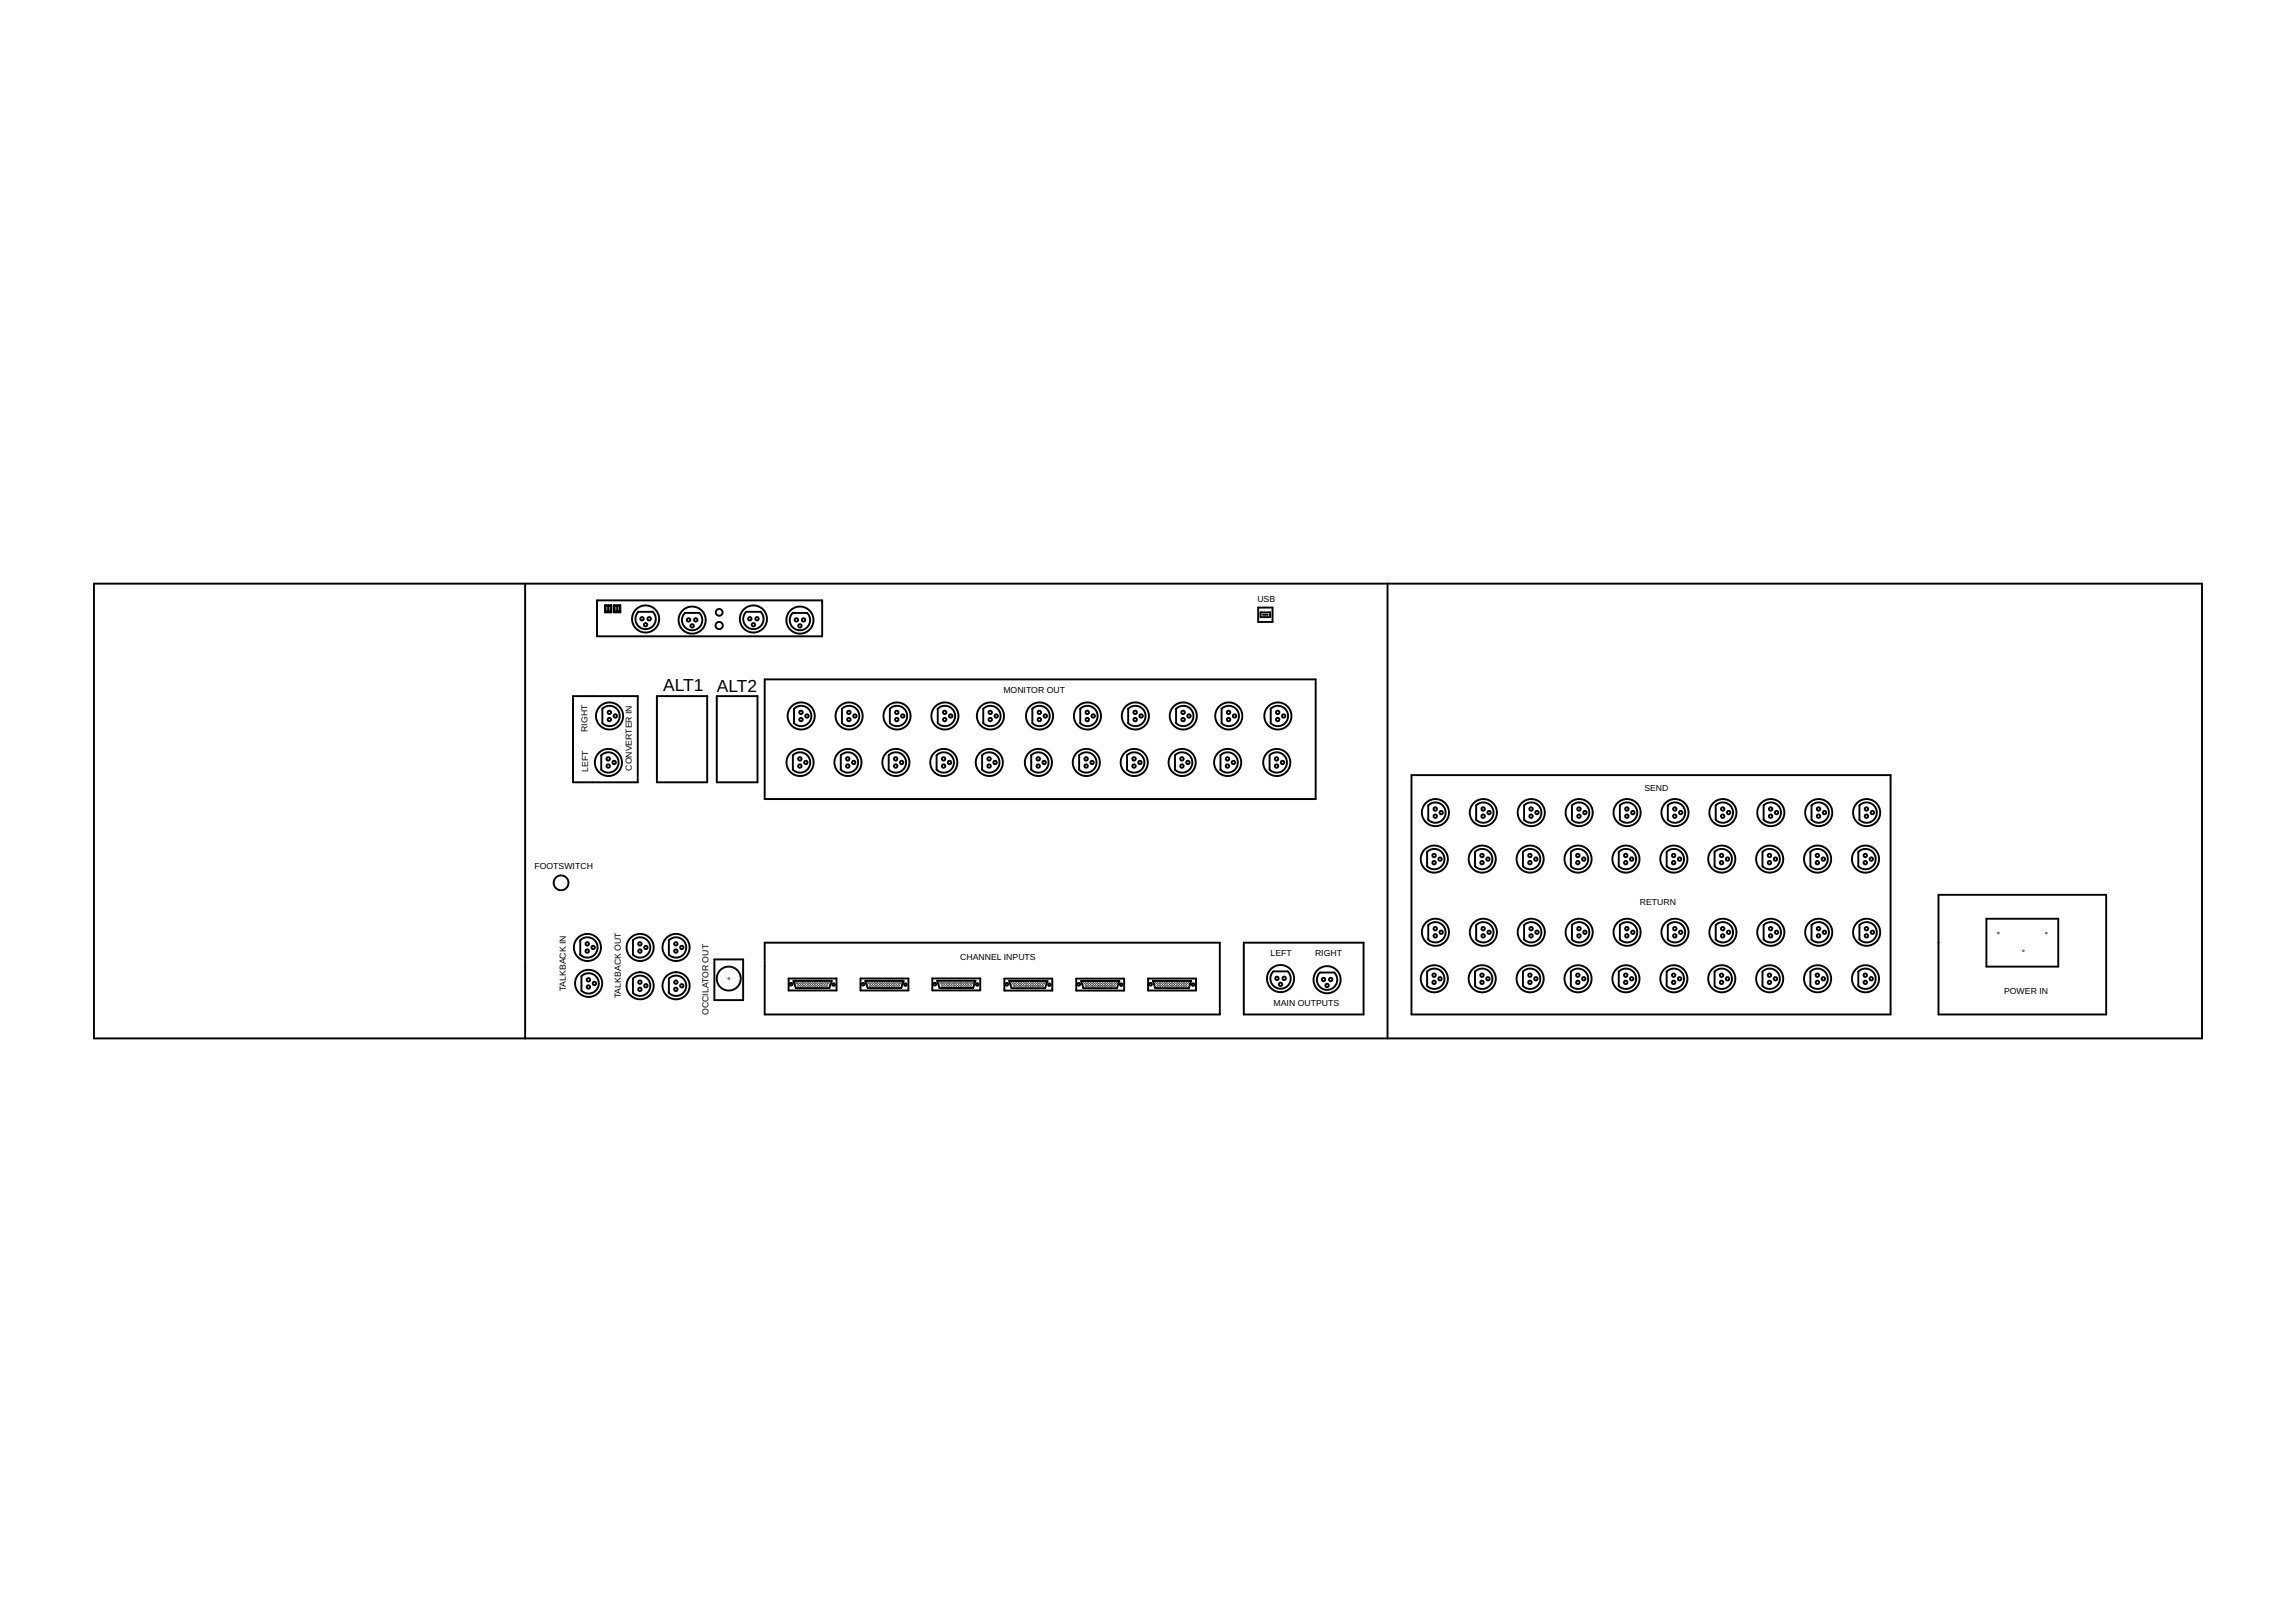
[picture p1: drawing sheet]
<svg xmlns="http://www.w3.org/2000/svg" width="297mm" height="210mm" viewBox="0 0 297 210" stroke-linecap="round" stroke-linejoin="round" font-family="sans-serif">
<defs><g id="words">
<g font-size="2.3">
<text x="85.8" y="89.4">ALT1</text>
<text x="92.7" y="89.5">ALT2</text>
</g>
<g font-size="1.1">
<text x="162.7" y="77.9">USB</text>
<text x="129.8" y="89.7">MONITOR OUT</text>
<text x="76" y="94.7" transform="rotate(-90 76 94.7)">RIGHT</text>
<text x="76.1" y="99.9" transform="rotate(-90 76.1 99.9)">LEFT</text>
<text x="81.7" y="99.7" transform="rotate(-90 81.7 99.7)">CONVERTER IN</text>
<text x="212.7" y="102.4">SEND</text>
<text x="69.1" y="112.4">FOOTSWITCH</text>
<text x="212.1" y="117.1">RETURN</text>
<text x="124.2" y="124.3">CHANNEL INPUTS</text>
<text x="164.4" y="123.8">LEFT</text>
<text x="170.1" y="123.7">RIGHT</text>
<text x="73.2" y="128.3" transform="rotate(-90 73.2 128.3)">TALKBACK IN</text>
<text x="80.3" y="129.2" transform="rotate(-90 80.3 129.2)">TALKBACK OUT</text>
<text x="91.7" y="131.3" transform="rotate(-90 91.7 131.3)">OCCILATOR OUT</text>
<text x="164.8" y="130.2">MAIN OUTPUTS</text>
<text x="259.3" y="128.7">POWER IN</text>
</g>
</g></defs>
<g fill="none" stroke="#000" stroke-width=".25">
<path d="M12.2 75.5h272.7v58.9h-272.7zM67.9 75.5v58.9M77.2 77.7h29.2v4.6h-29.2zM78.3 78.3h.8v.9h-.8zM78.3 78.4h.7l-.1 .7h-.5zM78.7 78.4v.7M79.4 78.3h.9v.9h-.9zM79.5 78.4h.7l-.1 .7h-.6zM79.8 78.4v.7M82.6 79.2h1.9l.2 .4 .1 .5-.1 .5-.2 .4-.4 .3-.6 .1-.5-.1-.4-.3-.3-.4-.1-.5 .1-.5zM88.6 79.3h1.9l.3 .5 .1 .4-.1 .5-.3 .5-.4 .3-.6 .1-.5-.1-.4-.3-.3-.4-.1-.5 .1-.5zM96.5 79.2h1.9l.3 .4 .1 .5-.1 .5-.3 .4-.4 .3-.5 .1-.5-.1-.5-.3-.2-.4-.1-.5 .1-.5z"/>
<path d="M102.6 79.3h1.8l.3 .5 .1 .4-.1 .5-.3 .5-.4 .3-.5 .1-.5-.1-.4-.3-.3-.5-.1-.5 .1-.5zM162.8 78.6h1.8v1.9h-1.8zM163.1 79.2h1.2v.7h-1.2zM163.4 79.6h.6M179.5 75.5v58.9M74.1 90.1h8.4v11.1h-8.4zM77.8 97.7l.4-.2 .5-.1 .5 .1 .4 .2 .3 .4 .1 .5-.1 .6-.3 .4-.4 .3-.5 .1-.5-.1-.4-.3zM77.9 91.7l.5-.3 .5-.1 .5 .1 .4 .3 .3 .4 .1 .5-.1 .6-.3 .4-.4 .3-.5 .1-.6-.1-.4-.3zM85 90.1h6.5v11.1h-6.5zM92.7 90.1h5.3v11.1h-5.3zM98.9 87.9h71.3v15.5h-71.3zM102.6 97.7l.4-.2 .5-.1 .5 .1 .4 .2 .3 .5 .1 .5-.1 .5-.3 .4-.4 .3-.5 .1-.5-.1-.4-.3z"/>
<path d="M102.7 91.7l.5-.3 .5-.1 .4 .1 .5 .3 .3 .4 .1 .6-.1 .5-.3 .4-.4 .3-.5 .1-.6-.1-.4-.3zM108.8 97.7l.4-.2 .5-.1 .5 .1 .4 .2 .3 .5 .1 .5-.1 .5-.3 .4-.4 .3-.5 .1-.5-.1-.4-.3zM108.9 91.7l.5-.3 .4-.1 .5 .1 .5 .3 .3 .4 .1 .6-.1 .5-.3 .4-.4 .3-.5 .1-.6-.1-.4-.3zM115 97.7l.4-.2 .5-.1 .5 .1 .4 .2 .3 .5 .1 .5-.1 .5-.3 .4-.4 .3-.5 .1-.5-.1-.4-.3zM115.1 91.7l.5-.3 .4-.1 .5 .1 .5 .3 .3 .4 .1 .6-.1 .5-.3 .4-.4 .3-.5 .1-.6-.1-.4-.3zM121.2 97.7l.4-.2 .5-.1 .5 .1 .4 .2 .3 .5 .1 .5-.1 .5-.3 .4-.4 .3-.5 .1-.5-.1-.4-.3zM121.3 91.7l.4-.3 .5-.1 .5 .1 .5 .3 .3 .4 .1 .6-.1 .5-.3 .4-.4 .3-.5 .1-.6-.1-.4-.3zM127.1 97.7l.4-.2 .5-.1 .5 .1 .4 .2 .3 .5 .1 .5-.1 .5-.3 .4-.4 .3-.5 .1-.5-.1-.4-.3zM127.2 91.7l.4-.3 .5-.1 .5 .1 .5 .3 .2 .4 .1 .6-.1 .5-.2 .4-.4 .3-.5 .1-.5-.1-.5-.3zM133.4 97.7l.4-.2 .5-.1 .5 .1 .5 .2 .3 .5 .1 .5-.1 .5-.3 .4-.5 .3-.5 .1-.5-.1-.4-.3zM133.6 91.7l.4-.3 .5-.1 .5 .1 .4 .3 .3 .5 .1 .5-.1 .5-.3 .4-.4 .3-.5 .1-.5-.1-.4-.3zM139.6 97.7l.4-.2 .5-.1 .5 .1 .5 .2 .3 .5 .1 .5-.1 .5-.3 .4-.5 .3-.5 .1-.5-.1-.4-.3z"/>
<path d="M139.8 91.7l.4-.3 .5-.1 .5 .1 .4 .3 .3 .5 .1 .5-.1 .5-.3 .4-.4 .3-.5 .1-.5-.1-.4-.3zM145.8 97.7l.4-.2 .5-.1 .5 .1 .5 .2 .3 .5 .1 .5-.1 .5-.3 .4-.5 .3-.5 .1-.5-.1-.4-.3zM146 91.7l.4-.3 .5-.1 .5 .1 .4 .3 .3 .5 .1 .5-.1 .5-.3 .4-.4 .3-.5 .1-.5-.1-.4-.3zM152 97.7l.4-.2 .5-.1 .5 .1 .5 .2 .3 .5 .1 .5-.1 .5-.3 .4-.5 .3-.5 .1-.5-.1-.4-.3zM152.2 91.7l.4-.3 .5-.1 .5 .1 .4 .3 .3 .5 .1 .5-.1 .5-.3 .4-.4 .3-.5 .1-.5-.1-.4-.3zM157.9 97.7l.4-.2 .5-.1 .5 .1 .4 .2 .3 .4 .1 .5-.1 .6-.2 .4-.5 .3-.5 .1-.5-.1-.4-.3zM158 91.7l.5-.3 .5-.1 .5 .1 .4 .3 .3 .4 .1 .5-.1 .6-.3 .4-.4 .3-.5 .1-.5-.1-.5-.3zM164.2 97.7l.5-.2 .5-.1 .5 .1 .4 .2 .3 .5 .1 .5-.1 .5-.3 .4-.4 .3-.5 .1-.5-.1-.5-.3zM164.4 91.7l.4-.3 .5-.1 .5 .1 .4 .3 .3 .4 .1 .6-.1 .5-.2 .4-.5 .3-.4 .1-.5-.1-.5-.3zM182.6 100.3h62v31h-62zM184.6 110.2l.5-.2 .5-.1 .5 .1 .4 .2 .3 .4 .1 .5-.1 .6-.3 .4-.4 .3-.6 .1-.5-.1-.4-.3zM184.8 104.2l.4-.3 .5-.1 .5 .1 .4 .3 .3 .4 .1 .5-.1 .6-.3 .4-.4 .3-.5 .1-.5-.1-.4-.3z"/>
<path d="M184.8 119.7l.4-.3 .5-.1 .5 .1 .4 .3 .3 .4 .1 .5-.1 .5-.3 .5-.4 .3-.5 .1-.5-.1-.4-.3zM190.8 110.2l.5-.2 .5-.1 .5 .1 .4 .2 .3 .4 .1 .5-.1 .6-.3 .4-.4 .3-.6 .1-.5-.1-.4-.3zM191 104.2l.4-.3 .5-.1 .5 .1 .4 .3 .3 .4 .1 .5-.1 .6-.3 .4-.4 .3-.5 .1-.5-.1-.4-.3zM191 119.7l.4-.3 .5-.1 .5 .1 .4 .3 .3 .4 .1 .5-.1 .5-.3 .5-.4 .3-.5 .1-.5-.1-.4-.3zM197 110.2l.5-.2 .5-.1 .4 .1 .5 .2 .3 .5 .1 .5-.1 .5-.3 .4-.5 .3-.5 .1-.5-.1-.4-.3zM197.2 104.2l.4-.3 .5-.1 .5 .1 .4 .3 .3 .4 .1 .5-.1 .5-.3 .5-.4 .3-.5 .1-.5-.1-.4-.3zM197.2 119.7l.4-.3 .5-.1 .5 .1 .4 .3 .3 .4 .1 .5-.1 .5-.3 .5-.4 .3-.5 .1-.5-.1-.4-.3zM203.2 110.2l.5-.2 .5-.1 .4 .1 .5 .2 .3 .5 .1 .5-.1 .5-.3 .4-.5 .3-.5 .1-.5-.1-.4-.3zM203.4 104.2l.4-.3 .5-.1 .5 .1 .4 .3 .3 .4 .1 .5-.1 .5-.3 .5-.4 .3-.5 .1-.5-.1-.4-.3zM203.4 119.7l.4-.3 .5-.1 .5 .1 .4 .3 .3 .4 .1 .5-.1 .5-.3 .5-.4 .3-.5 .1-.5-.1-.4-.3zM209.4 110.2l.5-.2 .5-.1 .4 .1 .5 .2 .3 .5 .1 .5-.1 .5-.3 .4-.5 .3-.5 .1-.5-.1-.4-.3zM209.6 104.2l.4-.3 .5-.1 .5 .1 .4 .3 .3 .4 .1 .5-.1 .5-.3 .5-.4 .3-.5 .1-.5-.1-.4-.3z"/>
<path d="M209.6 119.7l.4-.3 .5-.1 .5 .1 .4 .3 .3 .4 .1 .5-.1 .5-.3 .5-.4 .3-.5 .1-.5-.1-.4-.3zM215.6 110.2l.5-.2 .4-.1 .5 .1 .5 .2 .3 .5 .1 .5-.1 .5-.3 .4-.5 .3-.5 .1-.5-.1-.4-.3zM215.8 104.2l.4-.3 .5-.1 .5 .1 .4 .3 .3 .4 .1 .5-.1 .5-.3 .5-.4 .3-.5 .1-.5-.1-.4-.3zM215.8 119.7l.4-.3 .5-.1 .5 .1 .4 .3 .3 .4 .1 .5-.1 .5-.3 .5-.4 .3-.5 .1-.5-.1-.4-.3zM221.8 110.2l.5-.2 .4-.1 .5 .1 .5 .2 .3 .5 .1 .5-.1 .5-.3 .4-.5 .3-.5 .1-.5-.1-.4-.3zM222 104.2l.4-.3 .5-.1 .5 .1 .4 .3 .3 .4 .1 .5-.1 .5-.3 .5-.4 .3-.5 .1-.5-.1-.4-.3zM222 119.7l.4-.3 .5-.1 .5 .1 .4 .3 .3 .4 .1 .5-.1 .5-.3 .5-.4 .3-.5 .1-.5-.1-.4-.3zM228 110.2l.5-.2 .4-.1 .5 .1 .5 .2 .3 .5 .1 .5-.1 .5-.3 .4-.5 .3-.5 .1-.5-.1-.4-.3zM228.2 104.2l.4-.3 .5-.1 .5 .1 .4 .3 .3 .4 .1 .5-.1 .5-.3 .5-.4 .3-.5 .1-.5-.1-.4-.3zM228.2 119.7l.4-.3 .5-.1 .5 .1 .4 .3 .3 .4 .1 .5-.1 .5-.3 .5-.4 .3-.5 .1-.5-.1-.4-.3zM234.2 110.2l.4-.2 .5-.1 .5 .1 .5 .2 .3 .5 .1 .5-.1 .5-.3 .4-.5 .3-.5 .1-.5-.1-.4-.3zM234.4 104.2l.4-.3 .5-.1 .5 .1 .4 .3 .3 .4 .1 .5-.1 .5-.3 .5-.4 .3-.5 .1-.5-.1-.4-.3z"/>
<path d="M234.4 119.7l.4-.3 .5-.1 .5 .1 .4 .3 .3 .4 .1 .5-.1 .5-.3 .5-.4 .3-.5 .1-.5-.1-.4-.3zM240.4 110.2l.4-.2 .5-.1 .5 .1 .5 .2 .3 .5 .1 .5-.1 .5-.3 .4-.5 .3-.5 .1-.5-.1-.4-.3zM240.6 104.2l.4-.3 .5-.1 .5 .1 .4 .3 .3 .4 .1 .5-.1 .5-.3 .5-.4 .3-.5 .1-.5-.1-.4-.3zM240.6 119.7l.4-.3 .5-.1 .5 .1 .4 .3 .3 .4 .1 .5-.1 .5-.3 .5-.4 .3-.5 .1-.5-.1-.4-.3zM250.8 115.8h21.7v15.5h-21.7zM257 118.9h9.3v6.2h-9.3zM75.1 121.7l.4-.3 .5-.1 .5 .1 .4 .3 .3 .4 .1 .5-.1 .5-.3 .4-.4 .3-.5 .1-.5-.1-.4-.3zM75.2 126.3l.5-.3 .5-.1 .4 .1 .5 .3 .3 .4 .1 .5-.1 .6-.3 .4-.4 .3-.6 .1-.5-.1-.4-.3zM81.9 121.7l.4-.3 .5-.1 .5 .1 .4 .3 .3 .4 .1 .5-.1 .5-.2 .4-.5 .3-.5 .1-.5-.1-.4-.3zM81.9 126.6l.4-.3h.5h.5l.4 .3 .3 .4 .1 .5-.1 .6-.2 .4-.5 .3-.5 .1-.5-.1-.4-.3zM86.5 126.6l.5-.3h.5h.5l.4 .3 .3 .4 .1 .5-.1 .6-.3 .4-.4 .3-.5 .1-.5-.1-.5-.3zM86.5 121.7l.5-.3 .5-.1 .5 .1 .4 .3 .3 .4 .1 .5-.1 .5-.3 .4-.4 .3-.6 .1-.4-.1-.5-.3z"/>
<path d="M92.4 124.2h3.7v5.2h-3.7zM98.9 122h58.9v9.3h-58.9zM102 126.6h6.2v1.6h-6.2zM102.6 126.9h5l-.3 1h-4.3zM111.3 126.6h6.2v1.6h-6.2zM111.9 126.9h5l-.3 1h-4.3zM120.6 126.6h6.2v1.6h-6.2zM121.2 126.9h5l-.3 1h-4.4zM129.9 126.6h6.2v1.6h-6.2zM130.6 127h4.9l-.3 .9h-4.3zM139.2 126.6h6.2v1.6h-6.2zM139.9 127h4.9l-.3 .9h-4.3z"/>
<path d="M148.5 126.6h6.2v1.6h-6.2zM149.2 126.9h4.9l-.3 1h-4.3zM160.9 122h15.5v9.3h-15.5zM164.7 125.7h1.9l.3 .4 .1 .5-.1 .5-.3 .5-.4 .2-.5 .2-.5-.1-.5-.3-.2-.4-.1-.5v-.5zM170.8 125.9h1.8l.3 .4 .1 .5-.1 .5-.3 .4-.4 .3-.5 .1-.5-.1-.4-.3-.3-.4-.1-.5 .1-.5zM184.6 125.7l.5-.3 .5-.1 .5 .1 .4 .3 .3 .4 .1 .5-.1 .6-.3 .4-.4 .3-.6 .1-.5-.1-.4-.3zM190.8 125.7l.5-.3 .5-.1 .5 .1 .4 .3 .3 .4 .1 .5-.1 .6-.3 .4-.4 .3-.6 .1-.5-.1-.4-.3zM197 125.7l.5-.3 .5-.1 .4 .1 .5 .3 .3 .5 .1 .5-.1 .5-.3 .4-.5 .3-.5 .1-.5-.1-.4-.3zM203.2 125.7l.5-.3 .5-.1 .4 .1 .5 .3 .3 .5 .1 .5-.1 .5-.3 .4-.5 .3-.5 .1-.5-.1-.4-.3zM209.4 125.7l.5-.3 .5-.1 .4 .1 .5 .3 .3 .5 .1 .5-.1 .5-.3 .4-.5 .3-.5 .1-.5-.1-.4-.3zM215.6 125.7l.5-.3 .4-.1 .5 .1 .5 .3 .3 .5 .1 .5-.1 .5-.3 .4-.5 .3-.5 .1-.5-.1-.4-.3zM221.8 125.7l.5-.3 .4-.1 .5 .1 .5 .3 .3 .5 .1 .5-.1 .5-.3 .4-.5 .3-.5 .1-.5-.1-.4-.3z"/>
<path d="M228 125.7l.5-.3 .4-.1 .5 .1 .5 .3 .3 .5 .1 .5-.1 .5-.3 .4-.5 .3-.5 .1-.5-.1-.4-.3zM234.2 125.7l.4-.3 .5-.1 .5 .1 .5 .3 .3 .5 .1 .5-.1 .5-.3 .4-.5 .3-.5 .1-.5-.1-.4-.3zM240.4 125.7l.4-.3 .5-.1 .5 .1 .5 .3 .3 .5 .1 .5-.1 .5-.3 .4-.5 .3-.5 .1-.5-.1-.4-.3z"/>
<circle cx="93" cy="79.2" r=".44"/>
<circle cx="78.7" cy="98.2" r=".22"/>
<circle cx="78.7" cy="99.1" r=".22"/>
<circle cx="78.7" cy="98.7" r="1.75"/>
<circle cx="78.8" cy="93.1" r=".22"/>
<circle cx="78.8" cy="92.2" r=".22"/>
<circle cx="78.9" cy="92.7" r="1.75"/>
<circle cx="79.5" cy="98.7" r=".22"/>
<circle cx="79.6" cy="92.7" r=".22"/>
<circle cx="83.1" cy="80.1" r=".22"/>
<circle cx="83.5" cy="80.8" r=".22"/>
<circle cx="83.5" cy="80.1" r="1.75"/>
<circle cx="84" cy="80.1" r=".22"/>
<circle cx="89.1" cy="80.2" r=".22"/>
<circle cx="89.5" cy="81" r=".22"/>
<circle cx="89.5" cy="80.2" r="1.75"/>
<circle cx="90" cy="80.2" r=".22"/>
<circle cx="93" cy="80.9" r=".46"/>
<circle cx="97" cy="80.1" r=".22"/>
<circle cx="97.5" cy="80.8" r=".22"/>
<circle cx="97.5" cy="80.1" r="1.75"/>
<circle cx="97.9" cy="80.1" r=".22"/>
<circle cx="103" cy="80.2" r=".22"/>
<circle cx="103.5" cy="98.2" r=".22"/>
<circle cx="103.5" cy="99.1" r=".22"/>
<circle cx="103.5" cy="81" r=".22"/>
<circle cx="103.5" cy="80.2" r="1.75"/>
<circle cx="103.5" cy="98.7" r="1.75"/>
<circle cx="103.6" cy="93.1" r=".22"/>
<circle cx="103.6" cy="92.2" r=".22"/>
<circle cx="103.7" cy="92.7" r="1.75"/>
<circle cx="104" cy="80.2" r=".22"/>
<circle cx="104.2" cy="98.7" r=".22"/>
<circle cx="104.4" cy="92.7" r=".22"/>
<circle cx="109.7" cy="98.2" r=".22"/>
<circle cx="109.7" cy="99.1" r=".22"/>
<circle cx="109.7" cy="98.7" r="1.75"/>
<circle cx="109.8" cy="93.1" r=".22"/>
<circle cx="109.8" cy="92.2" r=".22"/>
<circle cx="109.9" cy="92.7" r="1.75"/>
<circle cx="110.4" cy="98.7" r=".22"/>
<circle cx="110.6" cy="92.7" r=".22"/>
<circle cx="115.9" cy="98.2" r=".22"/>
<circle cx="115.9" cy="99.1" r=".22"/>
<circle cx="115.9" cy="98.7" r="1.75"/>
<circle cx="116" cy="93.1" r=".22"/>
<circle cx="116" cy="92.2" r=".22"/>
<circle cx="116" cy="92.7" r="1.75"/>
<circle cx="116.6" cy="98.7" r=".22"/>
<circle cx="116.8" cy="92.7" r=".22"/>
<circle cx="122.1" cy="98.2" r=".22"/>
<circle cx="122.1" cy="99.1" r=".22"/>
<circle cx="122.1" cy="98.7" r="1.75"/>
<circle cx="122.2" cy="92.2" r=".22"/>
<circle cx="122.2" cy="93.1" r=".22"/>
<circle cx="122.2" cy="92.7" r="1.75"/>
<circle cx="122.8" cy="98.7" r=".22"/>
<circle cx="123" cy="92.7" r=".22"/>
<circle cx="128" cy="98.2" r=".22"/>
<circle cx="128" cy="99.1" r=".22"/>
<circle cx="128" cy="98.7" r="1.75"/>
<circle cx="128.1" cy="93.1" r=".22"/>
<circle cx="128.1" cy="92.2" r=".22"/>
<circle cx="128.1" cy="92.7" r="1.75"/>
<circle cx="128.7" cy="98.7" r=".22"/>
<circle cx="128.9" cy="92.7" r=".22"/>
<circle cx="134.3" cy="98.2" r=".22"/>
<circle cx="134.3" cy="99.1" r=".22"/>
<circle cx="134.3" cy="98.7" r="1.75"/>
<circle cx="134.5" cy="93.1" r=".22"/>
<circle cx="134.5" cy="92.2" r=".22"/>
<circle cx="134.5" cy="92.7" r="1.75"/>
<circle cx="135.1" cy="98.7" r=".22"/>
<circle cx="135.2" cy="92.7" r=".22"/>
<circle cx="140.5" cy="98.2" r=".22"/>
<circle cx="140.5" cy="99.1" r=".22"/>
<circle cx="140.5" cy="98.7" r="1.75"/>
<circle cx="140.7" cy="93.1" r=".22"/>
<circle cx="140.7" cy="92.2" r=".22"/>
<circle cx="140.7" cy="92.7" r="1.75"/>
<circle cx="141.3" cy="98.7" r=".22"/>
<circle cx="141.4" cy="92.7" r=".22"/>
<circle cx="146.7" cy="98.2" r=".22"/>
<circle cx="146.7" cy="99.1" r=".22"/>
<circle cx="146.7" cy="98.7" r="1.75"/>
<circle cx="146.9" cy="93.1" r=".22"/>
<circle cx="146.9" cy="92.2" r=".22"/>
<circle cx="146.9" cy="92.7" r="1.75"/>
<circle cx="147.5" cy="98.7" r=".22"/>
<circle cx="147.6" cy="92.7" r=".22"/>
<circle cx="152.9" cy="98.2" r=".22"/>
<circle cx="152.9" cy="99.1" r=".22"/>
<circle cx="152.9" cy="98.7" r="1.75"/>
<circle cx="153.1" cy="93.1" r=".22"/>
<circle cx="153.1" cy="92.2" r=".22"/>
<circle cx="153.1" cy="92.7" r="1.75"/>
<circle cx="153.7" cy="98.7" r=".22"/>
<circle cx="153.8" cy="92.7" r=".22"/>
<circle cx="158.8" cy="98.2" r=".22"/>
<circle cx="158.8" cy="99.1" r=".22"/>
<circle cx="158.8" cy="98.7" r="1.75"/>
<circle cx="158.9" cy="93.1" r=".22"/>
<circle cx="158.9" cy="92.2" r=".22"/>
<circle cx="159" cy="92.7" r="1.75"/>
<circle cx="159.6" cy="98.7" r=".22"/>
<circle cx="159.7" cy="92.7" r=".22"/>
<circle cx="165.2" cy="98.2" r=".22"/>
<circle cx="165.2" cy="99.1" r=".22"/>
<circle cx="165.2" cy="98.7" r="1.75"/>
<circle cx="165.3" cy="93.1" r=".22"/>
<circle cx="165.3" cy="92.2" r=".22"/>
<circle cx="165.3" cy="92.7" r="1.75"/>
<circle cx="165.9" cy="98.7" r=".22"/>
<circle cx="166.1" cy="92.7" r=".22"/>
<circle cx="72.6" cy="114.2" r=".96"/>
<circle cx="185.5" cy="110.7" r=".22"/>
<circle cx="185.5" cy="111.6" r=".22"/>
<circle cx="185.6" cy="111.2" r="1.75"/>
<circle cx="185.7" cy="105.6" r=".22"/>
<circle cx="185.7" cy="104.7" r=".22"/>
<circle cx="185.7" cy="105.2" r="1.75"/>
<circle cx="186.3" cy="111.2" r=".22"/>
<circle cx="186.4" cy="105.2" r=".22"/>
<circle cx="191.7" cy="110.7" r=".22"/>
<circle cx="191.7" cy="111.6" r=".22"/>
<circle cx="191.8" cy="111.2" r="1.75"/>
<circle cx="191.9" cy="105.6" r=".22"/>
<circle cx="191.9" cy="104.7" r=".22"/>
<circle cx="191.9" cy="105.2" r="1.75"/>
<circle cx="192.5" cy="111.2" r=".22"/>
<circle cx="192.6" cy="105.2" r=".22"/>
<circle cx="197.9" cy="110.7" r=".22"/>
<circle cx="197.9" cy="111.6" r=".22"/>
<circle cx="198" cy="111.2" r="1.75"/>
<circle cx="198.1" cy="105.6" r=".22"/>
<circle cx="198.1" cy="104.7" r=".22"/>
<circle cx="198.1" cy="105.2" r="1.75"/>
<circle cx="198.7" cy="111.2" r=".22"/>
<circle cx="198.8" cy="105.2" r=".22"/>
<circle cx="204.1" cy="110.7" r=".22"/>
<circle cx="204.1" cy="111.6" r=".22"/>
<circle cx="204.2" cy="111.2" r="1.75"/>
<circle cx="204.3" cy="105.6" r=".22"/>
<circle cx="204.3" cy="104.7" r=".22"/>
<circle cx="204.3" cy="105.2" r="1.75"/>
<circle cx="204.9" cy="111.2" r=".22"/>
<circle cx="205" cy="105.2" r=".22"/>
<circle cx="210.3" cy="110.7" r=".22"/>
<circle cx="210.3" cy="111.6" r=".22"/>
<circle cx="210.4" cy="111.2" r="1.75"/>
<circle cx="210.5" cy="105.6" r=".22"/>
<circle cx="210.5" cy="104.7" r=".22"/>
<circle cx="210.5" cy="105.2" r="1.75"/>
<circle cx="211.1" cy="111.2" r=".22"/>
<circle cx="211.2" cy="105.2" r=".22"/>
<circle cx="216.5" cy="110.7" r=".22"/>
<circle cx="216.5" cy="111.6" r=".22"/>
<circle cx="216.6" cy="111.2" r="1.75"/>
<circle cx="216.7" cy="105.6" r=".22"/>
<circle cx="216.7" cy="104.7" r=".22"/>
<circle cx="216.7" cy="105.2" r="1.75"/>
<circle cx="217.3" cy="111.2" r=".22"/>
<circle cx="217.4" cy="105.2" r=".22"/>
<circle cx="222.7" cy="110.7" r=".22"/>
<circle cx="222.7" cy="111.6" r=".22"/>
<circle cx="222.7" cy="111.2" r="1.75"/>
<circle cx="222.9" cy="105.6" r=".22"/>
<circle cx="222.9" cy="104.7" r=".22"/>
<circle cx="222.9" cy="105.2" r="1.75"/>
<circle cx="223.5" cy="111.2" r=".22"/>
<circle cx="223.6" cy="105.2" r=".22"/>
<circle cx="228.9" cy="110.7" r=".22"/>
<circle cx="228.9" cy="111.6" r=".22"/>
<circle cx="228.9" cy="111.2" r="1.75"/>
<circle cx="229.1" cy="105.6" r=".22"/>
<circle cx="229.1" cy="104.7" r=".22"/>
<circle cx="229.1" cy="105.2" r="1.75"/>
<circle cx="229.7" cy="111.2" r=".22"/>
<circle cx="229.8" cy="105.2" r=".22"/>
<circle cx="235.1" cy="110.7" r=".22"/>
<circle cx="235.1" cy="111.6" r=".22"/>
<circle cx="235.1" cy="111.2" r="1.75"/>
<circle cx="235.3" cy="105.6" r=".22"/>
<circle cx="235.3" cy="104.7" r=".22"/>
<circle cx="235.3" cy="105.2" r="1.75"/>
<circle cx="235.9" cy="111.2" r=".22"/>
<circle cx="236" cy="105.2" r=".22"/>
<circle cx="241.3" cy="110.7" r=".22"/>
<circle cx="241.3" cy="111.6" r=".22"/>
<circle cx="241.3" cy="111.2" r="1.75"/>
<circle cx="241.5" cy="105.6" r=".22"/>
<circle cx="241.5" cy="104.7" r=".22"/>
<circle cx="241.5" cy="105.2" r="1.75"/>
<circle cx="242.1" cy="111.2" r=".22"/>
<circle cx="242.2" cy="105.2" r=".22"/>
<circle cx="76" cy="123.1" r=".22"/>
<circle cx="76" cy="122.1" r=".22"/>
<circle cx="76" cy="122.6" r="1.75"/>
<circle cx="76.1" cy="126.8" r=".22"/>
<circle cx="76.1" cy="127.7" r=".22"/>
<circle cx="76.2" cy="127.3" r="1.75"/>
<circle cx="76.7" cy="122.6" r=".22"/>
<circle cx="76.9" cy="127.3" r=".22"/>
<circle cx="82.8" cy="128" r=".22"/>
<circle cx="82.8" cy="123.1" r=".22"/>
<circle cx="82.8" cy="122.1" r=".22"/>
<circle cx="82.8" cy="127.1" r=".22"/>
<circle cx="82.8" cy="127.6" r="1.75"/>
<circle cx="82.8" cy="122.6" r="1.75"/>
<circle cx="83.6" cy="122.6" r=".22"/>
<circle cx="83.6" cy="127.6" r=".22"/>
<circle cx="87.4" cy="128" r=".22"/>
<circle cx="87.4" cy="123.1" r=".22"/>
<circle cx="87.4" cy="122.1" r=".22"/>
<circle cx="87.4" cy="127.1" r=".22"/>
<circle cx="87.5" cy="127.6" r="1.75"/>
<circle cx="87.5" cy="122.6" r="1.75"/>
<circle cx="88.2" cy="122.6" r=".22"/>
<circle cx="88.2" cy="127.6" r=".22"/>
<circle cx="94.3" cy="126.6" r="1.55"/>
<circle cx="102.3" cy="127.4" r=".17"/>
<circle cx="107.8" cy="127.4" r=".16"/>
<circle cx="111.6" cy="127.4" r=".17"/>
<circle cx="117.1" cy="127.4" r=".16"/>
<circle cx="120.9" cy="127.4" r=".17"/>
<circle cx="126.4" cy="127.4" r=".16"/>
<circle cx="130.3" cy="127.4" r=".17"/>
<circle cx="135.8" cy="127.4" r=".16"/>
<circle cx="139.6" cy="127.4" r=".17"/>
<circle cx="145.1" cy="127.4" r=".16"/>
<circle cx="148.8" cy="127.4" r=".17"/>
<circle cx="154.3" cy="127.4" r=".16"/>
<circle cx="165.2" cy="126.6" r=".22"/>
<circle cx="165.7" cy="127.4" r=".22"/>
<circle cx="165.7" cy="126.6" r="1.75"/>
<circle cx="166.1" cy="126.6" r=".22"/>
<circle cx="171.2" cy="126.8" r=".22"/>
<circle cx="171.7" cy="127.5" r=".22"/>
<circle cx="171.7" cy="126.8" r="1.75"/>
<circle cx="172.2" cy="126.8" r=".22"/>
<circle cx="185.5" cy="126.2" r=".22"/>
<circle cx="185.5" cy="127.1" r=".22"/>
<circle cx="185.6" cy="126.7" r="1.75"/>
<circle cx="185.7" cy="120.2" r=".22"/>
<circle cx="185.7" cy="121.1" r=".22"/>
<circle cx="185.7" cy="120.6" r="1.75"/>
<circle cx="186.3" cy="126.7" r=".22"/>
<circle cx="186.4" cy="120.6" r=".22"/>
<circle cx="191.7" cy="126.2" r=".22"/>
<circle cx="191.7" cy="127.1" r=".22"/>
<circle cx="191.8" cy="126.7" r="1.75"/>
<circle cx="191.9" cy="120.2" r=".22"/>
<circle cx="191.9" cy="121.1" r=".22"/>
<circle cx="191.9" cy="120.6" r="1.75"/>
<circle cx="192.5" cy="126.7" r=".22"/>
<circle cx="192.6" cy="120.6" r=".22"/>
<circle cx="197.9" cy="126.2" r=".22"/>
<circle cx="197.9" cy="127.1" r=".22"/>
<circle cx="198" cy="126.7" r="1.75"/>
<circle cx="198.1" cy="120.2" r=".22"/>
<circle cx="198.1" cy="121.1" r=".22"/>
<circle cx="198.1" cy="120.6" r="1.75"/>
<circle cx="198.7" cy="126.7" r=".22"/>
<circle cx="198.8" cy="120.6" r=".22"/>
<circle cx="204.1" cy="126.2" r=".22"/>
<circle cx="204.1" cy="127.1" r=".22"/>
<circle cx="204.2" cy="126.7" r="1.75"/>
<circle cx="204.3" cy="120.2" r=".22"/>
<circle cx="204.3" cy="121.1" r=".22"/>
<circle cx="204.3" cy="120.6" r="1.75"/>
<circle cx="204.9" cy="126.7" r=".22"/>
<circle cx="205" cy="120.6" r=".22"/>
<circle cx="210.3" cy="126.2" r=".22"/>
<circle cx="210.3" cy="127.1" r=".22"/>
<circle cx="210.4" cy="126.7" r="1.75"/>
<circle cx="210.5" cy="120.2" r=".22"/>
<circle cx="210.5" cy="121.1" r=".22"/>
<circle cx="210.5" cy="120.6" r="1.75"/>
<circle cx="211.1" cy="126.7" r=".22"/>
<circle cx="211.2" cy="120.6" r=".22"/>
<circle cx="216.5" cy="126.2" r=".22"/>
<circle cx="216.5" cy="127.1" r=".22"/>
<circle cx="216.6" cy="126.7" r="1.75"/>
<circle cx="216.7" cy="120.2" r=".22"/>
<circle cx="216.7" cy="121.1" r=".22"/>
<circle cx="216.7" cy="120.6" r="1.75"/>
<circle cx="217.3" cy="126.7" r=".22"/>
<circle cx="217.4" cy="120.6" r=".22"/>
<circle cx="222.7" cy="126.2" r=".22"/>
<circle cx="222.7" cy="127.1" r=".22"/>
<circle cx="222.7" cy="126.7" r="1.75"/>
<circle cx="222.9" cy="120.2" r=".22"/>
<circle cx="222.9" cy="121.1" r=".22"/>
<circle cx="222.9" cy="120.6" r="1.75"/>
<circle cx="223.5" cy="126.7" r=".22"/>
<circle cx="223.6" cy="120.6" r=".22"/>
<circle cx="228.9" cy="126.2" r=".22"/>
<circle cx="228.9" cy="127.1" r=".22"/>
<circle cx="228.9" cy="126.7" r="1.75"/>
<circle cx="229.1" cy="120.2" r=".22"/>
<circle cx="229.1" cy="121.1" r=".22"/>
<circle cx="229.1" cy="120.6" r="1.75"/>
<circle cx="229.7" cy="126.7" r=".22"/>
<circle cx="229.8" cy="120.6" r=".22"/>
<circle cx="235.1" cy="126.2" r=".22"/>
<circle cx="235.1" cy="127.1" r=".22"/>
<circle cx="235.1" cy="126.7" r="1.75"/>
<circle cx="235.3" cy="120.2" r=".22"/>
<circle cx="235.3" cy="121.1" r=".22"/>
<circle cx="235.3" cy="120.6" r="1.75"/>
<circle cx="235.9" cy="126.7" r=".22"/>
<circle cx="236" cy="120.6" r=".22"/>
<circle cx="241.3" cy="126.2" r=".22"/>
<circle cx="241.3" cy="127.1" r=".22"/>
<circle cx="241.3" cy="126.7" r="1.75"/>
<circle cx="241.5" cy="120.2" r=".22"/>
<circle cx="241.5" cy="121.1" r=".22"/>
<circle cx="241.5" cy="120.6" r="1.75"/>
<circle cx="242.1" cy="126.7" r=".22"/>
<circle cx="242.2" cy="120.6" r=".22"/>
</g>
<g fill="#000" stroke="#000" stroke-width=".25">
<circle cx="94.3" cy="126.6" r=".03"/>
<circle cx="103" cy="127.2" r=".03"/>
<circle cx="103.3" cy="127.2" r=".03"/>
<circle cx="103.3" cy="127.6" r=".03"/>
<circle cx="103.6" cy="127.2" r=".03"/>
<circle cx="103.6" cy="127.6" r=".03"/>
<circle cx="103.9" cy="127.6" r=".03"/>
<circle cx="103.9" cy="127.2" r=".03"/>
<circle cx="104.2" cy="127.2" r=".03"/>
<circle cx="104.2" cy="127.6" r=".03"/>
<circle cx="104.5" cy="127.2" r=".03"/>
<circle cx="104.5" cy="127.6" r=".03"/>
<circle cx="104.8" cy="127.2" r=".03"/>
<circle cx="104.8" cy="127.6" r=".03"/>
<circle cx="105.1" cy="127.6" r=".03"/>
<circle cx="105.1" cy="127.2" r=".03"/>
<circle cx="105.4" cy="127.6" r=".03"/>
<circle cx="105.4" cy="127.2" r=".03"/>
<circle cx="105.7" cy="127.2" r=".03"/>
<circle cx="105.7" cy="127.6" r=".03"/>
<circle cx="106.1" cy="127.6" r=".03"/>
<circle cx="106.1" cy="127.2" r=".03"/>
<circle cx="106.4" cy="127.2" r=".03"/>
<circle cx="106.4" cy="127.6" r=".03"/>
<circle cx="106.7" cy="127.2" r=".03"/>
<circle cx="106.7" cy="127.6" r=".03"/>
<circle cx="107" cy="127.2" r=".03"/>
<circle cx="107" cy="127.6" r=".03"/>
<circle cx="107.3" cy="127.2" r=".03"/>
<circle cx="112.3" cy="127.2" r=".03"/>
<circle cx="112.6" cy="127.2" r=".03"/>
<circle cx="112.6" cy="127.6" r=".03"/>
<circle cx="112.9" cy="127.2" r=".03"/>
<circle cx="112.9" cy="127.6" r=".03"/>
<circle cx="113.2" cy="127.2" r=".03"/>
<circle cx="113.2" cy="127.6" r=".03"/>
<circle cx="113.5" cy="127.2" r=".03"/>
<circle cx="113.5" cy="127.6" r=".03"/>
<circle cx="113.8" cy="127.2" r=".03"/>
<circle cx="113.8" cy="127.6" r=".03"/>
<circle cx="114.1" cy="127.2" r=".03"/>
<circle cx="114.1" cy="127.6" r=".03"/>
<circle cx="114.4" cy="127.2" r=".03"/>
<circle cx="114.4" cy="127.6" r=".03"/>
<circle cx="114.7" cy="127.2" r=".03"/>
<circle cx="114.7" cy="127.6" r=".03"/>
<circle cx="115" cy="127.2" r=".03"/>
<circle cx="115" cy="127.6" r=".03"/>
<circle cx="115.4" cy="127.2" r=".03"/>
<circle cx="115.4" cy="127.6" r=".03"/>
<circle cx="115.7" cy="127.2" r=".03"/>
<circle cx="115.7" cy="127.6" r=".03"/>
<circle cx="116" cy="127.2" r=".03"/>
<circle cx="116" cy="127.6" r=".03"/>
<circle cx="116.3" cy="127.2" r=".03"/>
<circle cx="116.3" cy="127.6" r=".03"/>
<circle cx="116.6" cy="127.2" r=".03"/>
<circle cx="121.5" cy="127.2" r=".03"/>
<circle cx="121.9" cy="127.2" r=".03"/>
<circle cx="121.9" cy="127.5" r=".03"/>
<circle cx="122.2" cy="127.2" r=".03"/>
<circle cx="122.2" cy="127.5" r=".03"/>
<circle cx="122.5" cy="127.2" r=".03"/>
<circle cx="122.5" cy="127.5" r=".03"/>
<circle cx="122.8" cy="127.2" r=".03"/>
<circle cx="122.8" cy="127.5" r=".03"/>
<circle cx="123.1" cy="127.2" r=".03"/>
<circle cx="123.1" cy="127.5" r=".03"/>
<circle cx="123.4" cy="127.2" r=".03"/>
<circle cx="123.4" cy="127.5" r=".03"/>
<circle cx="123.7" cy="127.2" r=".03"/>
<circle cx="123.7" cy="127.5" r=".03"/>
<circle cx="124" cy="127.2" r=".03"/>
<circle cx="124" cy="127.5" r=".03"/>
<circle cx="124.3" cy="127.2" r=".03"/>
<circle cx="124.3" cy="127.5" r=".03"/>
<circle cx="124.6" cy="127.2" r=".03"/>
<circle cx="124.6" cy="127.5" r=".03"/>
<circle cx="125" cy="127.2" r=".03"/>
<circle cx="125" cy="127.5" r=".03"/>
<circle cx="125.3" cy="127.2" r=".03"/>
<circle cx="125.3" cy="127.5" r=".03"/>
<circle cx="125.6" cy="127.2" r=".03"/>
<circle cx="125.6" cy="127.5" r=".03"/>
<circle cx="125.9" cy="127.2" r=".03"/>
<circle cx="130.9" cy="127.3" r=".03"/>
<circle cx="131.2" cy="127.3" r=".03"/>
<circle cx="131.2" cy="127.6" r=".03"/>
<circle cx="131.5" cy="127.3" r=".03"/>
<circle cx="131.5" cy="127.6" r=".03"/>
<circle cx="131.8" cy="127.3" r=".03"/>
<circle cx="131.8" cy="127.6" r=".03"/>
<circle cx="132.1" cy="127.3" r=".03"/>
<circle cx="132.1" cy="127.6" r=".03"/>
<circle cx="132.4" cy="127.3" r=".03"/>
<circle cx="132.4" cy="127.6" r=".03"/>
<circle cx="132.7" cy="127.3" r=".03"/>
<circle cx="132.7" cy="127.6" r=".03"/>
<circle cx="133" cy="127.3" r=".03"/>
<circle cx="133" cy="127.6" r=".03"/>
<circle cx="133.3" cy="127.3" r=".03"/>
<circle cx="133.3" cy="127.6" r=".03"/>
<circle cx="133.7" cy="127.3" r=".03"/>
<circle cx="133.7" cy="127.6" r=".03"/>
<circle cx="134" cy="127.3" r=".03"/>
<circle cx="134" cy="127.6" r=".03"/>
<circle cx="134.3" cy="127.3" r=".03"/>
<circle cx="134.3" cy="127.6" r=".03"/>
<circle cx="134.6" cy="127.3" r=".03"/>
<circle cx="134.6" cy="127.6" r=".03"/>
<circle cx="134.9" cy="127.3" r=".03"/>
<circle cx="134.9" cy="127.6" r=".03"/>
<circle cx="135.2" cy="127.3" r=".03"/>
<circle cx="140.2" cy="127.3" r=".03"/>
<circle cx="140.5" cy="127.3" r=".03"/>
<circle cx="140.5" cy="127.6" r=".03"/>
<circle cx="140.8" cy="127.3" r=".03"/>
<circle cx="140.8" cy="127.6" r=".03"/>
<circle cx="141.1" cy="127.3" r=".03"/>
<circle cx="141.1" cy="127.6" r=".03"/>
<circle cx="141.4" cy="127.3" r=".03"/>
<circle cx="141.4" cy="127.6" r=".03"/>
<circle cx="141.7" cy="127.3" r=".03"/>
<circle cx="141.7" cy="127.6" r=".03"/>
<circle cx="142" cy="127.3" r=".03"/>
<circle cx="142" cy="127.6" r=".03"/>
<circle cx="142.3" cy="127.3" r=".03"/>
<circle cx="142.3" cy="127.6" r=".03"/>
<circle cx="142.6" cy="127.3" r=".03"/>
<circle cx="142.6" cy="127.6" r=".03"/>
<circle cx="143" cy="127.3" r=".03"/>
<circle cx="143" cy="127.6" r=".03"/>
<circle cx="143.3" cy="127.3" r=".03"/>
<circle cx="143.3" cy="127.6" r=".03"/>
<circle cx="143.6" cy="127.3" r=".03"/>
<circle cx="143.6" cy="127.6" r=".03"/>
<circle cx="143.9" cy="127.3" r=".03"/>
<circle cx="143.9" cy="127.6" r=".03"/>
<circle cx="144.2" cy="127.3" r=".03"/>
<circle cx="144.2" cy="127.6" r=".03"/>
<circle cx="144.5" cy="127.3" r=".03"/>
<circle cx="149.5" cy="127.3" r=".03"/>
<circle cx="149.8" cy="127.3" r=".03"/>
<circle cx="149.8" cy="127.6" r=".03"/>
<circle cx="150.1" cy="127.3" r=".03"/>
<circle cx="150.1" cy="127.6" r=".03"/>
<circle cx="150.4" cy="127.6" r=".03"/>
<circle cx="150.4" cy="127.3" r=".03"/>
<circle cx="150.7" cy="127.3" r=".03"/>
<circle cx="150.7" cy="127.6" r=".03"/>
<circle cx="151" cy="127.3" r=".03"/>
<circle cx="151" cy="127.6" r=".03"/>
<circle cx="151.3" cy="127.6" r=".03"/>
<circle cx="151.3" cy="127.3" r=".03"/>
<circle cx="151.6" cy="127.6" r=".03"/>
<circle cx="151.6" cy="127.3" r=".03"/>
<circle cx="151.9" cy="127.3" r=".03"/>
<circle cx="151.9" cy="127.6" r=".03"/>
<circle cx="152.2" cy="127.3" r=".03"/>
<circle cx="152.2" cy="127.6" r=".03"/>
<circle cx="152.6" cy="127.6" r=".03"/>
<circle cx="152.6" cy="127.3" r=".03"/>
<circle cx="152.9" cy="127.3" r=".03"/>
<circle cx="152.9" cy="127.6" r=".03"/>
<circle cx="153.2" cy="127.6" r=".03"/>
<circle cx="153.2" cy="127.3" r=".03"/>
<circle cx="153.5" cy="127.6" r=".03"/>
<circle cx="153.5" cy="127.3" r=".03"/>
<circle cx="153.8" cy="127.3" r=".03"/>
<circle cx="258.5" cy="120.8" r=".03"/>
<circle cx="261.8" cy="123" r=".03"/>
<circle cx="264.7" cy="120.8" r=".03"/>
</g>
<use href="#words"/>
</svg>
